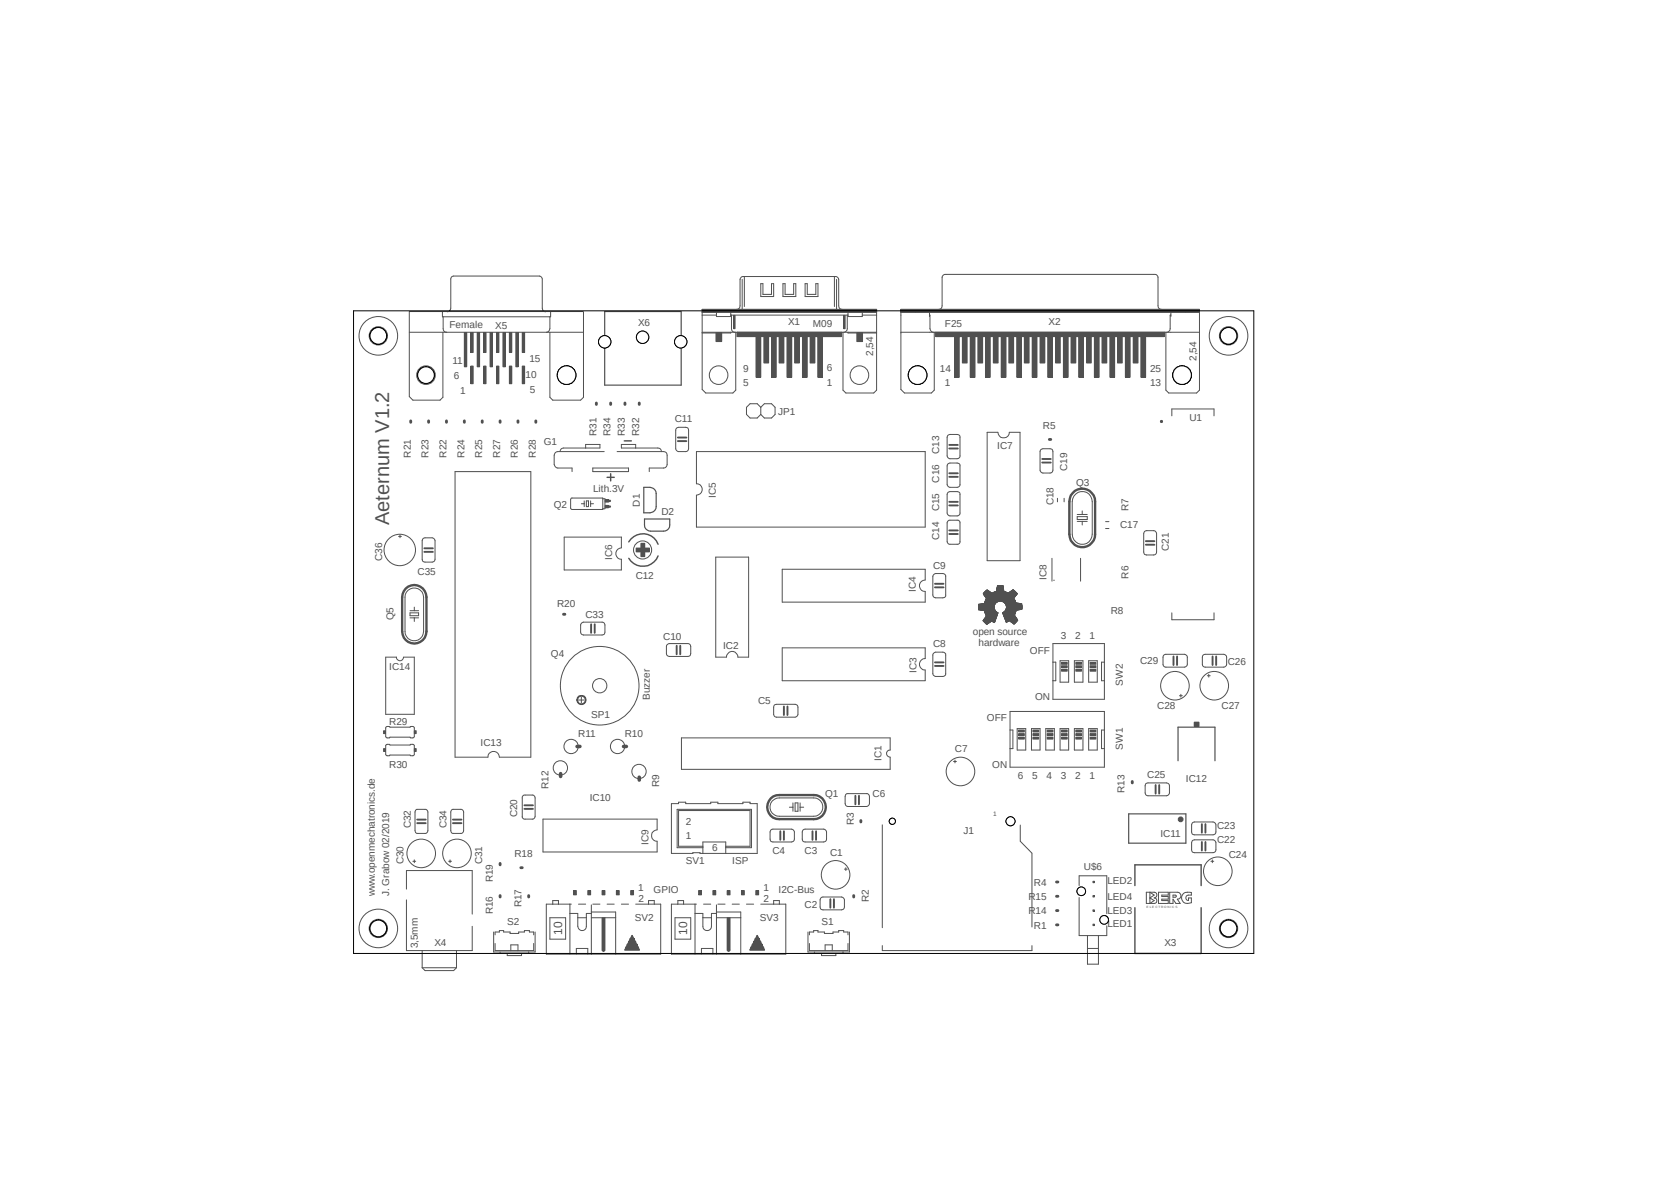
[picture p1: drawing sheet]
<svg xmlns="http://www.w3.org/2000/svg" width="297mm" height="210mm" viewBox="0 0 297 210" stroke-linecap="round" stroke-linejoin="round" font-family="sans-serif">
<defs><g id="words">
<text font-size="3.6" fill="#505050" x="69.2" y="93.3" transform="rotate(-90 69.2 93.3)">Aeternum V1.2</text>
<g font-size="2.1" fill="#505050">
<text x="99.9" y="166.1" transform="rotate(-90 99.9 166.1)">10</text>
<text x="122.1" y="166.1" transform="rotate(-90 122.1 166.1)">10</text>
</g>
<g font-size="1.8" fill="#505050">
<text x="79.8" y="58.3">Female</text>
<text x="88" y="58.4">X5</text>
<text x="113.4" y="57.9">X6</text>
<text x="140" y="57.8">X1</text>
<text x="144.4" y="58.2">M09</text>
<text x="167.9" y="58.2">F25</text>
<text x="186.3" y="57.8">X2</text>
<text x="80.4" y="64.7">11</text>
<text x="94.1" y="64.4">15</text>
<text x="146.9" y="65.9">6</text>
<text x="155.1" y="63.2" transform="rotate(-90 155.1 63.2)">2,54</text>
<text x="212.6" y="64.1" transform="rotate(-90 212.6 64.1)">2,54</text>
<text x="80.6" y="67.4">6</text>
<text x="81.7" y="70">1</text>
<text x="93.4" y="67.3">10</text>
<text x="94.1" y="69.9">5</text>
<text x="132" y="68.6">5</text>
<text x="132" y="66">9</text>
<text x="146.9" y="68.6">1</text>
<text x="167" y="66">14</text>
<text x="167.9" y="68.6">1</text>
<text x="204.3" y="68.6">13</text>
<text x="204.3" y="66">25</text>
<text x="105.9" y="77.5" transform="rotate(-90 105.9 77.5)">R31</text>
<text x="108.5" y="77.5" transform="rotate(-90 108.5 77.5)">R34</text>
<text x="111" y="77.5" transform="rotate(-90 111 77.5)">R33</text>
<text x="113.6" y="77.5" transform="rotate(-90 113.6 77.5)">R32</text>
<text x="119.9" y="75.1">C11</text>
<text x="138.2" y="73.7">JP1</text>
<text x="185.3" y="76.2">R5</text>
<text x="211.3" y="74.9">U1</text>
<text x="73" y="81.3" transform="rotate(-90 73 81.3)">R21</text>
<text x="76.1" y="81.3" transform="rotate(-90 76.1 81.3)">R23</text>
<text x="79.3" y="81.3" transform="rotate(-90 79.3 81.3)">R22</text>
<text x="82.5" y="81.3" transform="rotate(-90 82.5 81.3)">R24</text>
<text x="85.7" y="81.3" transform="rotate(-90 85.7 81.3)">R25</text>
<text x="88.8" y="81.3" transform="rotate(-90 88.8 81.3)">R27</text>
<text x="92" y="81.3" transform="rotate(-90 92 81.3)">R26</text>
<text x="95.2" y="81.3" transform="rotate(-90 95.2 81.3)">R28</text>
<text x="96.6" y="79.1">G1</text>
<text x="166.9" y="80.7" transform="rotate(-90 166.9 80.7)">C13</text>
<text x="177.2" y="79.8">IC7</text>
<text x="189.6" y="83.7" transform="rotate(-90 189.6 83.7)">C19</text>
<text x="105.4" y="87.4">Lith.3V</text>
<text x="127.2" y="88.5" transform="rotate(-90 127.2 88.5)">IC5</text>
<text x="166.9" y="85.8" transform="rotate(-90 166.9 85.8)">C16</text>
<text x="187.1" y="89.8" transform="rotate(-90 187.1 89.8)">C18</text>
<text x="191.2" y="86.4">Q3</text>
<text x="98.4" y="90.3">Q2</text>
<text x="113.7" y="90" transform="rotate(-90 113.7 90)">D1</text>
<text x="117.5" y="91.5">D2</text>
<text x="166.9" y="95.9" transform="rotate(-90 166.9 95.9)">C14</text>
<text x="166.9" y="90.8" transform="rotate(-90 166.9 90.8)">C15</text>
<text x="199" y="93.9">C17</text>
<text x="200.5" y="90.8" transform="rotate(-90 200.5 90.8)">R7</text>
<text x="67.9" y="99.7" transform="rotate(-90 67.9 99.7)">C36</text>
<text x="108.7" y="99.5" transform="rotate(-90 108.7 99.5)">IC6</text>
<text x="165.8" y="101">C9</text>
<text x="207.6" y="97.9" transform="rotate(-90 207.6 97.9)">C21</text>
<text x="74.2" y="102.2">C35</text>
<text x="99" y="107.9">R20</text>
<text x="112.9" y="102.8">C12</text>
<text x="162.7" y="105.2" transform="rotate(-90 162.7 105.2)">IC4</text>
<text x="185.9" y="103" transform="rotate(-90 185.9 103)">IC8</text>
<text x="200.5" y="102.8" transform="rotate(-90 200.5 102.8)">R6</text>
<text x="69.9" y="110.3" transform="rotate(-90 69.9 110.3)">Q5</text>
<text x="104" y="109.8">C33</text>
<text x="117.8" y="113.7">C10</text>
<text x="172.8" y="112.9">open source</text>
<text x="188.5" y="113.6">3</text>
<text x="191" y="113.6">2</text>
<text x="193.5" y="113.6">1</text>
<text x="197.3" y="109.2">R8</text>
<text x="69.2" y="119.2">IC14</text>
<text x="97.9" y="116.8">Q4</text>
<text x="128.5" y="115.3">IC2</text>
<text x="162.8" y="119.7" transform="rotate(-90 162.8 119.7)">IC3</text>
<text x="165.8" y="115">C8</text>
<text x="173.8" y="114.8">hardware</text>
<text x="183" y="116.2">OFF</text>
<text x="202.6" y="117.9">C29</text>
<text x="218.1" y="118.2">C26</text>
<text x="115.5" y="124.4" transform="rotate(-90 115.5 124.4)">Buzzer</text>
<text x="134.7" y="125.2">C5</text>
<text x="183.9" y="124.4">ON</text>
<text x="199.5" y="121.9" transform="rotate(-90 199.5 121.9)">SW2</text>
<text x="205.6" y="125.9">C28</text>
<text x="217" y="125.9">C27</text>
<text x="69.2" y="128.9">R29</text>
<text x="102.7" y="131">R11</text>
<text x="105" y="127.6">SP1</text>
<text x="111" y="131">R10</text>
<text x="175.3" y="128.2">OFF</text>
<text x="69.2" y="136.5">R30</text>
<text x="85.4" y="132.5">IC13</text>
<text x="156.6" y="135.2" transform="rotate(-90 156.6 135.2)">IC1</text>
<text x="169.7" y="133.7">C7</text>
<text x="176.3" y="136.5">ON</text>
<text x="199.5" y="133.3" transform="rotate(-90 199.5 133.3)">SW1</text>
<text x="97.4" y="140.3" transform="rotate(-90 97.4 140.3)">R12</text>
<text x="104.8" y="142.3">IC10</text>
<text x="117.1" y="139.9" transform="rotate(-90 117.1 139.9)">R9</text>
<text x="146.6" y="141.7">Q1</text>
<text x="155" y="141.7">C6</text>
<text x="180.8" y="138.4">6</text>
<text x="183.4" y="138.4">5</text>
<text x="185.9" y="138.4">4</text>
<text x="188.5" y="138.4">3</text>
<text x="191" y="138.4">2</text>
<text x="193.5" y="138.4">1</text>
<text x="199.8" y="140.9" transform="rotate(-90 199.8 140.9)">R13</text>
<text x="203.8" y="138.3">C25</text>
<text x="210.7" y="139">IC12</text>
<text x="73" y="147.2" transform="rotate(-90 73 147.2)">C32</text>
<text x="79.3" y="147.2" transform="rotate(-90 79.3 147.2)">C34</text>
<text x="91.9" y="145.2" transform="rotate(-90 91.9 145.2)">C20</text>
<text x="121.8" y="149.1">1</text>
<text x="121.8" y="146.6">2</text>
<text x="151.7" y="146.6" transform="rotate(-90 151.7 146.6)">R3</text>
<text x="171.2" y="148.2">J1</text>
<text x="206.1" y="148.8">IC11</text>
<text x="216.2" y="147.4">C23</text>
<text x="216.2" y="149.9">C22</text>
<text x="71.7" y="153.6" transform="rotate(-90 71.7 153.6)">C30</text>
<text x="85.7" y="153.6" transform="rotate(-90 85.7 153.6)">C31</text>
<text x="91.4" y="152.3">R18</text>
<text x="115.2" y="150.2" transform="rotate(-90 115.2 150.2)">IC9</text>
<text x="121.8" y="153.6">SV1</text>
<text x="126.5" y="151.3">6</text>
<text x="130.1" y="153.6">ISP</text>
<text x="137.2" y="151.8">C4</text>
<text x="142.9" y="151.8">C3</text>
<text x="147.5" y="152.1">C1</text>
<text x="192.6" y="154.6">U$6</text>
<text x="218.3" y="152.6">C24</text>
<text x="66.6" y="159.3" transform="rotate(-90 66.6 159.3)">www.openmechatronics.de</text>
<text x="69.2" y="159.3" transform="rotate(-90 69.2 159.3)">J. Grabow 02/2019</text>
<text x="87.6" y="156.8" transform="rotate(-90 87.6 156.8)">R19</text>
<text x="92.7" y="161.2" transform="rotate(-90 92.7 161.2)">R17</text>
<text x="113.4" y="158.3">1</text>
<text x="113.4" y="160.3">2</text>
<text x="116.1" y="158.7">GPIO</text>
<text x="135.6" y="158.3">1</text>
<text x="135.7" y="160.3">2</text>
<text x="138.3" y="158.7">I2C-Bus</text>
<text x="142.9" y="161.3">C2</text>
<text x="154.3" y="160.3" transform="rotate(-90 154.3 160.3)">R2</text>
<text x="182.7" y="160">R15</text>
<text x="183.7" y="157.4">R4</text>
<text x="196.8" y="157.1">LED2</text>
<text x="196.8" y="159.9">LED4</text>
<text x="87.6" y="162.5" transform="rotate(-90 87.6 162.5)">R16</text>
<text x="90.1" y="164.4">S2</text>
<text x="112.8" y="163.7">SV2</text>
<text x="135" y="163.7">SV3</text>
<text x="146" y="164.4">S1</text>
<text x="182.7" y="162.5">R14</text>
<text x="183.7" y="165.1">R1</text>
<text x="196.8" y="164.8">LED1</text>
<text x="196.8" y="162.5">LED3</text>
<text x="74.2" y="168.6" transform="rotate(-90 74.2 168.6)">3,5mm</text>
<text x="77.2" y="168.2">X4</text>
<text x="206.9" y="168.2">X3</text>
</g>
<text font-size="1.1" fill="#505050" x="176.4" y="145.1">1</text>
<text font-size=".6" fill="#505050" x="203.7" y="161.3">E L E C T R O N I C S</text>
</g></defs>
<path d="M61.9 45.6l164.8 127.1M226.7 45.6l-164.8 127.1" fill="none" stroke="#fff" stroke-width=".18"/>
<path d="M187.7 164.4h.2" fill="none" stroke="#505050" stroke-width=".51"/>
<path d="M194.2 164.3h.2v.2h-.2z" fill-rule="evenodd" fill="#505050"/>
<g fill="none" stroke="#505050" stroke-width=".18">
<path d="M169.4 135.3h.5M169.7 135.1v.5M119.3 142.8h1.3v-.2h1.2v.2h4.5v-.2h1.2v.2h4.5v-.2h1.3v.2h1.2v8.9h-10.1v-.1h-1.3v.1h-3.8zM124.9 150.4h-4.3v-6.3h12.7v6.3h-4.4M124.9 151.7v-2.1h4v2.1M124.9 150.7h-4.6v-6.9h13.2v6.9h-4.6M145.8 159.6l.4-.2 3.5 .1 .3 .4v1.3a.5 .5 0 0 1-.5 .5h-3.3a.45 .45 0 0 1-.5-.5v-1.3zM150 154.5h.5M150.3 154.2v.5M194.2 164.3h.2v.2h-.2z"/>
<circle cx="170.6" cy="137.1" r="2.54"/>
<circle cx="148.4" cy="155.5" r="2.54"/>
</g>
<path d="M151.7 159.2v.2M152.9 145.8v.3" fill="none" stroke="#505050" stroke-width=".51"/>
<path d="M147.5 159.8v1.5M148.2 159.8v1.5" fill="none" stroke="#505050" stroke-width=".34"/>
<path d="M194.2 156.6h.2v.3h-.2z" fill-rule="evenodd" fill="#505050"/>
<g fill="none" stroke="#505050" stroke-width=".18">
<path d="M120.2 76.1l.4-.2h1.2a.45 .45 0 0 1 .5 .6v3.3a.5 .5 0 0 1-.5 .5h-1.2l-.5-.4-.1-3.4zM123.7 80.3h40.7v13.4h-40.7v-5.7a1.02 1.02 0 0 0 1.1-1 1.02 1.02 0 0 0-1.1-1zM206.7 116.5l.4-.2h3.3l.5 .3v.2v1.3v.2l-.3 .2-3.5 .1a.5 .5 0 0 1-.5-.5v-1.3zM213.7 116.5l.4-.2h3.3l.5 .3v.2v1.3v.2l-.3 .2-3.5 .1a.5 .5 0 0 1-.5-.5v-1.3zM214.7 119.8v.6M209.5 123.7h.5M209.8 123.4v.5M214.5 120.1h.5M136.9 147.5l.4-.1h3.5l.3 .5v1.2a.5 .5 0 0 1-.5 .5h-3.3a.45 .45 0 0 1-.5-.5v-1.2zM137.2 142.4l.8-.5 .5-.1h6.1a1.63 1.63 0 0 1 1.6 1.6 1.63 1.63 0 0 1-1.6 1.7h-6.1a1.63 1.63 0 0 1-1.6-1 1.63 1.63 0 0 1 .3-1.7zM140.2 143.5h.7M140.9 142.7v1.5"/>
<path d="M141.3 142.7h.5v1.5h-.5zM142.1 142.7v1.5M142.1 143.5h.7M142.6 147.5l.4-.1h3.5l.3 .5v1.2a.5 .5 0 0 1-.5 .5h-3.3a.45 .45 0 0 1-.5-.5v-1.2zM194.2 156.6h.2v.3h-.2z"/>
<circle cx="208.7" cy="121.9" r="2.54"/>
<circle cx="215.7" cy="121.9" r="2.54"/>
</g>
<path d="M187.7 156.8h.2" fill="none" stroke="#505050" stroke-width=".51"/>
<path d="M136.9 141.9l1-.5 6.7-.1a2.14 2.14 0 0 1 2.1 2.1 2.14 2.14 0 0 1-2.1 2.2h-6.1a2.15 2.15 0 0 1-2-1.3 2.15 2.15 0 0 1 .4-2.4z" fill="none" stroke="#505050" stroke-width=".42"/>
<path d="M120.4 78.4h1.5M120.4 77.8h1.5M208.5 116.7v1.5M209.1 116.7v1.5M215.4 116.7v1.5M216.1 116.7v1.5M138.6 147.7v1.6M139.3 147.7v1.6M144.3 147.7v1.6M145 147.7v1.6" fill="none" stroke="#505050" stroke-width=".34"/>
<path d="M209.3 135.2v-6h6.5v6" fill="none" stroke="#505050" stroke-width=".21"/>
<path d="M212.2 128.4h.8v.7h-.8z" fill-rule="evenodd" fill="#505050"/>
<path d="M212.2 128.4h.8v.7h-.8zM150.3 141.2l.1-.1h3.6a.5 .5 0 0 1 .5 .5v1.2l-.4 .5h-3.4a.5 .5 0 0 1-.6-.5v-1.2z" fill="none" stroke="#505050" stroke-width=".18"/>
<path d="M152 141.4v1.6M152.6 141.4v1.6" fill="none" stroke="#505050" stroke-width=".34"/>
<path d="M200.5 144.7h10.2v5.2h-10.2z" fill="none" stroke="#505050" stroke-width=".21"/>
<circle cx="209.7" cy="145.6" r=".43" fill="#505050"/>
<g fill="none" stroke="#505050" stroke-width=".18">
<path d="M101.5 88.5h5.6v2.1l-5.6-.1-.1-.2v-1.5zM103.3 89.5h.5M103.8 89v1M104.2 89h.3v1h-.3zM104.9 89v1M104.9 89.5h.5M107.1 88.6h.4v1.8h-.4M127.2 99h5.8v17.8h-1.9a1.02 1.02 0 0 0-1-1 1.02 1.02 0 0 0-1 1h-1.9zM118.4 114.7l.5-.3h3.3a.5 .5 0 0 1 .5 .5v1.3a.45 .45 0 0 1-.5 .5h-3.3a.5 .5 0 0 1-.5-.5zM139 115.1h25.4v2a1.02 1.02 0 0 0-1.1 1 1.02 1.02 0 0 0 1.1 1v1.9h-25.4zM139 101.2h25.4v1.9a1.02 1.02 0 0 0-1.1 1 1.02 1.02 0 0 0 1.1 1v1.9h-25.4zM165.8 116.2l.4-.3h1.3a.5 .5 0 0 1 .5 .5v3.3a.5 .5 0 0 1-.5 .5h-1.3l-.4-.3z"/>
<path d="M165.9 102.1l.3-.2h1.3a.5 .5 0 0 1 .5 .5v3.3a.45 .45 0 0 1-.5 .6h-1.3a.5 .5 0 0 1-.5-.6v-3.3zM121.1 131.1h37v2.2a.64 .64 0 0 0-.6 .6 .64 .64 0 0 0 .6 .7v2.1h-37zM203.6 139.3l.3-.2h3.4a.5 .5 0 0 1 .5 .6v1.2l-.4 .5h-3.5a.5 .5 0 0 1-.5-.5v-1.2zM203.7 158.6h1.3a.51 .51 0 0 1 .5 .5 .51 .51 0 0 1-.5 .5 .49 .49 0 0 1 .5 .5 .49 .49 0 0 1-.5 .5h-1.3zM204.3 158.6l.7 .5-.7 .5 .7 .5-.7 .5zM205.8 158.6h1.7v.5h-1.1v.2h1.1v.5h-1.1v.3h1.1v.5h-1.7zM207.8 158.6h1.4a.62 .62 0 0 1 .6 .6 .62 .62 0 0 1-.6 .6l.5 .8h-.8l-.5-.8v.8h-.6zM208.4 159.1h.5l.1 .2-.6 .2zM210.3 158.8l.3-.2h1.1v.5h-.6a.49 .49 0 0 0-.4 .5 .49 .49 0 0 0 .4 .5v-.5h.6v.8a1.12 1.12 0 0 1-1.3 .1 1.12 1.12 0 0 1-.5-1.1zM211.8 146.3l.4-.2h3.5l.3 .5v1.3a.5 .5 0 0 1-.5 .5h-3.3a.45 .45 0 0 1-.5-.5v-1.3zM211.8 149.4l.4-.1h3.5l.3 .5v1.2a.5 .5 0 0 1-.5 .6h-3.3a.45 .45 0 0 1-.5-.6v-1.2zM215.1 153.1h.5"/>
<path d="M215.4 152.8v.5"/>
<circle cx="209.7" cy="145.6" r=".43"/>
<circle cx="216.4" cy="154.9" r="2.54"/>
</g>
<path d="M120.2 114.8v1.5M120.8 114.8v1.5M166.1 104.4h1.5M166.1 103.8h1.5M166.1 118.4h1.5M166.1 117.7h1.5M205.3 139.5v1.6M205.9 139.5v1.6M213.5 146.5v1.5M213.5 149.6v1.6M214.2 146.5v1.5M214.2 149.6v1.6" fill="none" stroke="#505050" stroke-width=".34"/>
<path d="M201.2 138.9v.2M187.7 159.3h.2M187.7 161.8h.2" fill="none" stroke="#505050" stroke-width=".51"/>
<path d="M201.6 157.4v-3.7h11.8v3.7M201.6 161.3v8.2h11.8v-8.2" fill="none" stroke="#505050" stroke-width=".25"/>
<path d="M107.9 90h.5M108 89h.4" fill="none" stroke="#505050" stroke-width=".42"/>
<path d="M107.5 88.8h.6v.4h-.6z" fill-rule="evenodd" fill="#505050"/>
<path d="M107.5 88.8h.6v.4h-.6z" fill="none" stroke="#505050" stroke-width=".18"/>
<path d="M107.5 89.8h.6v.5h-.6z" fill-rule="evenodd" fill="#505050"/>
<g fill="none" stroke="#505050" stroke-width=".18">
<path d="M107.5 89.8h.6v.5h-.6z"/>
<circle cx="114.2" cy="97.7" r="1.61"/>
</g>
<path d="M111.7 96.3a2.89 2.89 0 0 1 2.7-1.4 2.89 2.89 0 0 1 2.5 1.8M116.9 98.8a2.92 2.92 0 0 1-2.5 1.8 2.92 2.92 0 0 1-2.7-1.4" fill="none" stroke="#505050" stroke-width=".25"/>
<path d="M113 97.4h2.4v.7h-2.4z" fill-rule="evenodd" fill="#505050"/>
<path d="M113 97.4h2.4v.7h-2.4z" fill="none" stroke="#505050" stroke-width=".18"/>
<path d="M113.9 96.6h.6v2.3h-.6z" fill-rule="evenodd" fill="#505050"/>
<g fill="none" stroke="#505050" stroke-width=".18">
<path d="M124.7 59.1h31M124.7 56h2.6M124.7 55.5h31M127.3 55.5v.8h2.5v-.8M129.8 56h20.9M129.8 59.1v.1h-5.1M129.9 56v2.4a.59 .59 0 0 0 .7 .7M130.3 56h.3v2.4h-.3zM130.7 59.1v10.2l-.5 .5h-4.8l-.7-.6v-14.2h31v14.3l-.5 .5h-4.9l-.5-.5v-10.2M130.8 55a.59 .59 0 0 0 .7-.6v-4.7l.3-.5 .2-.1 16.7 .1 .3 .5v4.7a.59 .59 0 0 0 .6 .6M131 59.1v.7h18.5v-.7M131.9 49.7v5.3"/>
<path d="M132.2 49.1v5.4M135.2 50.4h.3v1.9h1.6v-1.9h.3v2.3h-2.2zM139.1 50.4h.4v1.9h1.5v-1.9h.4v2.3h-2.3zM143 50.4h.4v1.9h1.5v-1.9h.4v2.3h-2.3zM148.2 49.1v5.4M148.6 49.7v5.3M149.9 56h.2v2.4h-.2zM150.5 56v2.4a.65 .65 0 0 1-.6 .7M150.7 55.5v.8h2.5v-.8M150.7 59.1v.1h5M153.2 56h2.5M168.4 77.3l.4-.1h1.2a.45 .45 0 0 1 .5 .5v3.3a.5 .5 0 0 1-.5 .5h-1.2l-.5-.3v-3.5z"/>
<path d="M184.9 79.9l.4-.1h1.2a.45 .45 0 0 1 .6 .5v3.3a.5 .5 0 0 1-.6 .5h-1.2l-.5-.4v-3.4zM113.9 96.6h.6v2.3h-.6zM168.4 92.6l.2-.1h1.4a.44 .44 0 0 1 .5 .4v3.3a.45 .45 0 0 1-.5 .5h-1.2a.5 .5 0 0 1-.5-.5v-3.3zM168.4 87.5l.4-.1h1.2a.45 .45 0 0 1 .5 .5v3.3a.5 .5 0 0 1-.5 .5h-1.2l-.5-.3v-3.5zM168.4 82.4l.4-.1h1.2a.45 .45 0 0 1 .5 .5v3.3a.5 .5 0 0 1-.5 .5h-1.2l-.5-.3v-3.5zM187.9 88.6v.6M189 88.6v.6M191.1 87.8a1.75 1.75 0 0 1 1.9-.3 1.75 1.75 0 0 1 1 1.7v5.8a1.78 1.78 0 0 1-1.7 1.7 1.78 1.78 0 0 1-1.8-1.7v-5.8l.3-1zM191.4 91.8h1.8v.5h-1.8zM191.4 92.7h1.8M191.4 91.4h1.8M192.3 90.8v.6"/>
<path d="M192.3 92.7v.6M196.4 92.7h.6M196.4 93.9h.6M137.6 125.3l.4-.1h3.3a.5 .5 0 0 1 .5 .5v1.3l-.4 .4-3.4 .1a.5 .5 0 0 1-.6-.5v-1.3zM92.9 141.4l.2-.1h1.5a.5 .5 0 0 1 .5 .5v3.3a.5 .5 0 0 1-.5 .5h-1.3a.45 .45 0 0 1-.5-.5v-3.5zM96.5 145.6h20.2v1.9a1.02 1.02 0 0 0-.9 1 1.02 1.02 0 0 0 .9 1v1.9h-20.2zM156.7 146.6v18.3M181.3 146.6v2.9l2 2.1M183.3 151.7v13.1M156.7 168.1v.9h26.6v-.9"/>
<circle cx="127.7" cy="66.7" r="1.66"/>
<circle cx="152.7" cy="66.7" r="1.66"/>
</g>
<g fill="none" stroke="#505050" stroke-width=".34">
<path d="M168.6 79.1h1.6M168.6 79.7h1.6M168.6 94.3h1.6M168.6 94.9h1.6M168.6 89.2h1.6M168.6 89.8h1.6M168.6 84.8h1.6M168.6 84.1h1.6M185.2 82.2h1.5M185.2 81.6h1.5M139.3 125.6v1.5M139.9 125.6v1.5"/>
<path d="M93.2 143.8h1.5M93.2 143.1h1.5"/>
</g>
<path d="M190.6 87.6a2.27 2.27 0 0 1 2.5-.6 2.27 2.27 0 0 1 1.5 2.2v5.8a2.29 2.29 0 0 1-2.3 2.3 2.29 2.29 0 0 1-2.3-2.3v-5.8l.2-1.1z" fill="none" stroke="#505050" stroke-width=".42"/>
<path d="M186.4 78.1h.3" fill="none" stroke="#505050" stroke-width=".51"/>
<path d="M130.5 56v2.4M150 56v2.4" fill="none" stroke="#505050" stroke-width=".25"/>
<path d="M127.2 59.1h1v1.6h-1z" fill-rule="evenodd" fill="#505050"/>
<path d="M127.2 59.1h1v1.6h-1z" fill="none" stroke="#505050" stroke-width=".18"/>
<path d="M152.2 59.1h1v1.6h-1z" fill-rule="evenodd" fill="#505050"/>
<path d="M152.2 59.1h1v1.6h-1z" fill="none" stroke="#505050" stroke-width=".18"/>
<path d="M131 59.1h18.5v.7h-18.5z" fill-rule="evenodd" fill="#505050"/>
<path d="M131 59.1h18.5v.7h-18.5z" fill="none" stroke="#505050" stroke-width=".18"/>
<path d="M124.7 55h31v.5h-31z" fill-rule="evenodd" fill="#505050"/>
<path d="M124.7 55h31v.5h-31z" fill="none" stroke="#505050" stroke-width=".18"/>
<path d="M145.3 59.9h.8v7.2h-.8z" fill-rule="evenodd" fill="#505050"/>
<path d="M145.3 59.9h.8v7.2h-.8z" fill="none" stroke="#505050" stroke-width=".18"/>
<path d="M143.9 59.9h.9v4.6h-.9z" fill-rule="evenodd" fill="#505050"/>
<path d="M143.9 59.9h.9v4.6h-.9z" fill="none" stroke="#505050" stroke-width=".18"/>
<path d="M142.6 59.9h.8v7.2h-.8z" fill-rule="evenodd" fill="#505050"/>
<path d="M142.6 59.9h.8v7.2h-.8z" fill="none" stroke="#505050" stroke-width=".18"/>
<path d="M141.2 59.9h.8v4.6h-.8z" fill-rule="evenodd" fill="#505050"/>
<path d="M141.2 59.9h.8v4.6h-.8z" fill="none" stroke="#505050" stroke-width=".18"/>
<path d="M139.8 59.9h.9v7.2h-.9z" fill-rule="evenodd" fill="#505050"/>
<path d="M139.8 59.9h.9v7.2h-.9z" fill="none" stroke="#505050" stroke-width=".18"/>
<path d="M138.4 59.9h.9v4.6h-.9z" fill-rule="evenodd" fill="#505050"/>
<path d="M138.4 59.9h.9v4.6h-.9z" fill="none" stroke="#505050" stroke-width=".18"/>
<path d="M137.1 59.9h.8v7.2h-.8z" fill-rule="evenodd" fill="#505050"/>
<path d="M137.1 59.9h.8v7.2h-.8z" fill="none" stroke="#505050" stroke-width=".18"/>
<path d="M135.7 59.9h.9v4.6h-.9z" fill-rule="evenodd" fill="#505050"/>
<path d="M135.7 59.9h.9v4.6h-.9z" fill="none" stroke="#505050" stroke-width=".18"/>
<path d="M134.3 59.9h.9v7.2h-.9z" fill-rule="evenodd" fill="#505050"/>
<g fill="none" stroke="#505050" stroke-width=".18">
<path d="M134.3 59.9h.9v7.2h-.9zM104 79.6v-.6h2.6v.6h-6.5a.65 .65 0 0 0-.6 .7M112.9 79.6v-.6h-2.5v.6h6.5a.59 .59 0 0 1 .6 .7M105.3 83.2h6.4v.6h-6.4zM107.3 80.3h-8.2a.65 .65 0 0 0-.6 .6v1.6a.75 .75 0 0 0 .6 .7h2.5v.6M109.6 80.3h8.3a.59 .59 0 0 1 .6 .6v1.6a.65 .65 0 0 1-.6 .7h-2.6v.6M97.7 163.1h2.8v3.8h-2.8zM98.2 160.7v-.6h1v.6M101.2 162.3h1.4v2.3a.76 .76 0 0 0 .8 .8 .76 .76 0 0 0 .8-.8v-2.3h.9M101.2 160.7v8.9M101.5 160.7h-4.4v8.9h20.3v-8.9h-4.5M102.4 169.6v-1h2v1"/>
<path d="M102.6 163.1h1.6M102.8 160.7h1.2M105.1 162.1h4.3v7.5M105.1 160.8v8.8M105.1 163.1h4.3M105.3 160.7h1.3M107.9 160.7h1.2M110.4 160.7h1.3M115.2 160.7v-.6h1v.6"/>
</g>
<path d="M114.4 86.6a1.97 1.97 0 0 1 2 .5l.2 .6v2.3a1.12 1.12 0 0 1-1.1 1.1h-1.1zM114.5 92.2h4.5v1.1a1.06 1.06 0 0 1-1.1 1.1h-2.3a1.12 1.12 0 0 1-1.1-1.1z" fill="none" stroke="#505050" stroke-width=".21"/>
<path d="M110.9 78.4h1.3M107.9 84.8h1.2M108.5 84.2v1.3M112.3 166.3l1.3 2.5h-2.6z" fill="none" stroke="#505050" stroke-width=".25"/>
<path d="M107.2 168.7v.3" fill="none" stroke="#505050" stroke-width=".51"/>
<path d="M107 163.1h.5v5.9h-.5z" fill-rule="evenodd" fill="#505050"/>
<path d="M107 163.1h.5v5.9h-.5z" fill="none" stroke="#505050" stroke-width=".18"/>
<path d="M111.2 168.3h2.2v.5h-2.2z" fill-rule="evenodd" fill="#505050"/>
<path d="M111.2 168.3h2.2v.5h-2.2z" fill="none" stroke="#505050" stroke-width=".18"/>
<path d="M111.4 167.8h1.8v.5h-1.8z" fill-rule="evenodd" fill="#505050"/>
<path d="M111.4 167.8h1.8v.5h-1.8z" fill="none" stroke="#505050" stroke-width=".18"/>
<path d="M111.7 167.3h1.2v.5h-1.2z" fill-rule="evenodd" fill="#505050"/>
<path d="M111.7 167.3h1.2v.5h-1.2z" fill="none" stroke="#505050" stroke-width=".18"/>
<path d="M111.9 166.8h.8v.5h-.8z" fill-rule="evenodd" fill="#505050"/>
<path d="M111.9 166.8h.8v.5h-.8z" fill="none" stroke="#505050" stroke-width=".18"/>
<path d="M112.2 166.5h.2v.3h-.2z" fill-rule="evenodd" fill="#505050"/>
<path d="M112.2 166.5h.2v.3h-.2z" fill="none" stroke="#505050" stroke-width=".18"/>
<path d="M112 158.3h.6v.7h-.6z" fill-rule="evenodd" fill="#505050"/>
<path d="M112 158.3h.6v.7h-.6z" fill="none" stroke="#505050" stroke-width=".18"/>
<path d="M109.5 158.3h.5v.7h-.5z" fill-rule="evenodd" fill="#505050"/>
<path d="M109.5 158.3h.5v.7h-.5z" fill="none" stroke="#505050" stroke-width=".18"/>
<path d="M107 158.3h.5v.7h-.5z" fill-rule="evenodd" fill="#505050"/>
<path d="M107 158.3h.5v.7h-.5z" fill="none" stroke="#505050" stroke-width=".18"/>
<path d="M104.4 158.3h.5v.7h-.5z" fill-rule="evenodd" fill="#505050"/>
<path d="M104.4 158.3h.5v.7h-.5z" fill="none" stroke="#505050" stroke-width=".18"/>
<path d="M101.9 158.3h.5v.7h-.5z" fill-rule="evenodd" fill="#505050"/>
<g fill="none" stroke="#505050" stroke-width=".18">
<path d="M208.2 73.9v-1.2h7.5v1.2M208.2 108.9v1.3h7.5v-1.3M101.9 158.3h.5v.7h-.5z"/>
<circle cx="99.6" cy="136.5" r="1.27"/>
<circle cx="101.5" cy="132.7" r="1.27"/>
<circle cx="109.7" cy="132.7" r="1.27"/>
<circle cx="113.5" cy="137.1" r="1.27"/>
</g>
<path d="M99.6 137.5v.5M102.5 132.7h.5M110.8 132.7h.5M113.6 138.1v.5" fill="none" stroke="#505050" stroke-width=".63"/>
<path d="M206.2 74.8h.3v.3h-.3z" fill-rule="evenodd" fill="#505050"/>
<g fill="none" stroke="#505050" stroke-width=".18">
<path d="M160 59.1h53.1M160 55.5h53.1M165.1 56l.1 2.4a.65 .65 0 0 0 .6 .7M165.1 55.5v.8M166 59.1v10.2l-.5 .5h-4.8l-.7-.6v-14.2h53.1v14.3l-.5 .5h-5l-.5-.5v-10.2M166.2 59.1v.7h40.7v-.7M166.7 55a.59 .59 0 0 0 .7-.6v-5.1l.1-.4 .4-.1h37.3l.4 .1 .1 .4v5.1a.59 .59 0 0 0 .7 .6M208 56h-.1v2.4a.65 .65 0 0 1-.6 .7M208 55.5v.8M206.2 74.8h.3v.3h-.3z"/>
<circle cx="163" cy="66.7" r="1.66"/>
<circle cx="210" cy="66.7" r="1.66"/>
</g>
<path d="M166.2 59.1h40.7v.7h-40.7z" fill-rule="evenodd" fill="#505050"/>
<path d="M166.2 59.1h40.7v.7h-40.7z" fill="none" stroke="#505050" stroke-width=".18"/>
<path d="M160 55h53.1v.5h-53.1z" fill-rule="evenodd" fill="#505050"/>
<path d="M160 55h53.1v.5h-53.1z" fill="none" stroke="#505050" stroke-width=".18"/>
<path d="M169.6 59.9h.8v7.2h-.8z" fill-rule="evenodd" fill="#505050"/>
<path d="M169.6 59.9h.8v7.2h-.8z" fill="none" stroke="#505050" stroke-width=".18"/>
<path d="M171 59.9h.8v4.6h-.8z" fill-rule="evenodd" fill="#505050"/>
<path d="M171 59.9h.8v4.6h-.8z" fill="none" stroke="#505050" stroke-width=".18"/>
<path d="M172.4 59.9h.8v7.2h-.8z" fill-rule="evenodd" fill="#505050"/>
<path d="M172.4 59.9h.8v7.2h-.8z" fill="none" stroke="#505050" stroke-width=".18"/>
<path d="M173.7 59.9h.9v4.6h-.9z" fill-rule="evenodd" fill="#505050"/>
<path d="M173.7 59.9h.9v4.6h-.9z" fill="none" stroke="#505050" stroke-width=".18"/>
<path d="M175.1 59.9h.8v7.2h-.8z" fill-rule="evenodd" fill="#505050"/>
<path d="M175.1 59.9h.8v7.2h-.8z" fill="none" stroke="#505050" stroke-width=".18"/>
<path d="M176.5 59.9h.8v4.6h-.8z" fill-rule="evenodd" fill="#505050"/>
<path d="M176.5 59.9h.8v4.6h-.8z" fill="none" stroke="#505050" stroke-width=".18"/>
<path d="M177.9 59.9h.8v7.2h-.8z" fill-rule="evenodd" fill="#505050"/>
<path d="M177.9 59.9h.8v7.2h-.8z" fill="none" stroke="#505050" stroke-width=".18"/>
<path d="M179.2 59.9h.9v4.6h-.9z" fill-rule="evenodd" fill="#505050"/>
<path d="M179.2 59.9h.9v4.6h-.9z" fill="none" stroke="#505050" stroke-width=".18"/>
<path d="M180.6 59.9h.9v7.2h-.9z" fill-rule="evenodd" fill="#505050"/>
<path d="M180.6 59.9h.9v7.2h-.9z" fill="none" stroke="#505050" stroke-width=".18"/>
<path d="M182 59.9h.8v4.6h-.8z" fill-rule="evenodd" fill="#505050"/>
<path d="M182 59.9h.8v4.6h-.8z" fill="none" stroke="#505050" stroke-width=".18"/>
<path d="M183.4 59.9h.8v7.2h-.8z" fill-rule="evenodd" fill="#505050"/>
<path d="M183.4 59.9h.8v7.2h-.8z" fill="none" stroke="#505050" stroke-width=".18"/>
<path d="M184.8 59.9h.8v4.6h-.8z" fill-rule="evenodd" fill="#505050"/>
<path d="M184.8 59.9h.8v4.6h-.8z" fill="none" stroke="#505050" stroke-width=".18"/>
<path d="M186.1 59.9h.9v7.2h-.9z" fill-rule="evenodd" fill="#505050"/>
<path d="M186.1 59.9h.9v7.2h-.9z" fill="none" stroke="#505050" stroke-width=".18"/>
<path d="M187.5 59.9h.9v4.6h-.9z" fill-rule="evenodd" fill="#505050"/>
<path d="M187.5 59.9h.9v4.6h-.9z" fill="none" stroke="#505050" stroke-width=".18"/>
<path d="M188.9 59.9h.9v7.2h-.9z" fill-rule="evenodd" fill="#505050"/>
<path d="M188.9 59.9h.9v7.2h-.9z" fill="none" stroke="#505050" stroke-width=".18"/>
<path d="M190.3 59.9h.8v4.6h-.8z" fill-rule="evenodd" fill="#505050"/>
<path d="M190.3 59.9h.8v4.6h-.8z" fill="none" stroke="#505050" stroke-width=".18"/>
<path d="M191.6 59.9h.9v7.2h-.9z" fill-rule="evenodd" fill="#505050"/>
<path d="M191.6 59.9h.9v7.2h-.9z" fill="none" stroke="#505050" stroke-width=".18"/>
<path d="M193 59.9h.9v4.6h-.9z" fill-rule="evenodd" fill="#505050"/>
<path d="M193 59.9h.9v4.6h-.9z" fill="none" stroke="#505050" stroke-width=".18"/>
<path d="M194.4 59.9h.9v7.2h-.9z" fill-rule="evenodd" fill="#505050"/>
<path d="M194.4 59.9h.9v7.2h-.9z" fill="none" stroke="#505050" stroke-width=".18"/>
<path d="M195.8 59.9h.8v4.6h-.8z" fill-rule="evenodd" fill="#505050"/>
<path d="M195.8 59.9h.8v4.6h-.8z" fill="none" stroke="#505050" stroke-width=".18"/>
<path d="M197.2 59.9h.8v7.2h-.8z" fill-rule="evenodd" fill="#505050"/>
<path d="M197.2 59.9h.8v7.2h-.8z" fill="none" stroke="#505050" stroke-width=".18"/>
<path d="M198.5 59.9h.9v4.6h-.9z" fill-rule="evenodd" fill="#505050"/>
<path d="M198.5 59.9h.9v4.6h-.9z" fill="none" stroke="#505050" stroke-width=".18"/>
<path d="M199.9 59.9h.9v7.2h-.9z" fill-rule="evenodd" fill="#505050"/>
<path d="M199.9 59.9h.9v7.2h-.9z" fill="none" stroke="#505050" stroke-width=".18"/>
<path d="M201.3 59.9h.9v4.6h-.9z" fill-rule="evenodd" fill="#505050"/>
<path d="M201.3 59.9h.9v4.6h-.9z" fill="none" stroke="#505050" stroke-width=".18"/>
<path d="M202.7 59.9h.8v7.2h-.8z" fill-rule="evenodd" fill="#505050"/>
<path d="M202.7 59.9h.8v7.2h-.8zM203.3 94.5l.4-.2h1.3l.2 .1 .2 .3 .1 3.4a.5 .5 0 0 1-.5 .5h-1.3a.45 .45 0 0 1-.5-.5v-3.3zM179.4 126.4h16.8v10h-16.8zM179.4 129.8h.5v3.3h-.5M180.7 129.5h1.5v3.8h-1.5zM183.2 129.5h1.6v3.8h-1.6zM185.8 129.5h1.5v3.8h-1.5zM188.3 129.5h1.6v3.8h-1.6zM190.9 129.5h1.5v3.8h-1.5zM193.4 129.5h1.5v3.8h-1.5zM196.2 129.8h-.5v3.3h.5" fill="none" stroke="#505050" stroke-width=".18"/>
<path d="M203.6 96.2h1.5M203.6 96.8h1.5" fill="none" stroke="#505050" stroke-width=".34"/>
<path d="M181 131h1v.4h-1z" fill-rule="evenodd" fill="#505050"/>
<path d="M181 131h1v.4h-1z" fill="none" stroke="#505050" stroke-width=".18"/>
<path d="M181 130.4h1v.3h-1z" fill-rule="evenodd" fill="#505050"/>
<path d="M181 130.4h1v.3h-1z" fill="none" stroke="#505050" stroke-width=".18"/>
<path d="M181 129.8h1v.3h-1z" fill-rule="evenodd" fill="#505050"/>
<path d="M181 129.8h1v.3h-1z" fill="none" stroke="#505050" stroke-width=".18"/>
<path d="M183.5 131h1v.4h-1z" fill-rule="evenodd" fill="#505050"/>
<path d="M183.5 131h1v.4h-1z" fill="none" stroke="#505050" stroke-width=".18"/>
<path d="M183.5 130.4h1v.3h-1z" fill-rule="evenodd" fill="#505050"/>
<path d="M183.5 130.4h1v.3h-1z" fill="none" stroke="#505050" stroke-width=".18"/>
<path d="M183.5 129.8h1v.3h-1z" fill-rule="evenodd" fill="#505050"/>
<path d="M183.5 129.8h1v.3h-1z" fill="none" stroke="#505050" stroke-width=".18"/>
<path d="M186 131h1.1v.4h-1.1z" fill-rule="evenodd" fill="#505050"/>
<path d="M186 131h1.1v.4h-1.1z" fill="none" stroke="#505050" stroke-width=".18"/>
<path d="M186 130.4h1.1v.3h-1.1z" fill-rule="evenodd" fill="#505050"/>
<path d="M186 130.4h1.1v.3h-1.1z" fill="none" stroke="#505050" stroke-width=".18"/>
<path d="M186 129.8h1.1v.3h-1.1z" fill-rule="evenodd" fill="#505050"/>
<path d="M186 129.8h1.1v.3h-1.1z" fill="none" stroke="#505050" stroke-width=".18"/>
<path d="M188.6 131h1v.4h-1z" fill-rule="evenodd" fill="#505050"/>
<path d="M188.6 131h1v.4h-1z" fill="none" stroke="#505050" stroke-width=".18"/>
<path d="M188.6 130.4h1v.3h-1z" fill-rule="evenodd" fill="#505050"/>
<path d="M188.6 130.4h1v.3h-1z" fill="none" stroke="#505050" stroke-width=".18"/>
<path d="M188.6 129.8h1v.3h-1z" fill-rule="evenodd" fill="#505050"/>
<path d="M188.6 129.8h1v.3h-1z" fill="none" stroke="#505050" stroke-width=".18"/>
<path d="M191.1 131h1v.4h-1z" fill-rule="evenodd" fill="#505050"/>
<path d="M191.1 131h1v.4h-1z" fill="none" stroke="#505050" stroke-width=".18"/>
<path d="M191.1 130.4h1v.3h-1z" fill-rule="evenodd" fill="#505050"/>
<path d="M191.1 130.4h1v.3h-1z" fill="none" stroke="#505050" stroke-width=".18"/>
<path d="M191.1 129.8h1v.3h-1z" fill-rule="evenodd" fill="#505050"/>
<path d="M191.1 129.8h1v.3h-1z" fill="none" stroke="#505050" stroke-width=".18"/>
<path d="M193.7 131h1v.4h-1z" fill-rule="evenodd" fill="#505050"/>
<path d="M193.7 131h1v.4h-1z" fill="none" stroke="#505050" stroke-width=".18"/>
<path d="M193.7 130.4h1v.3h-1z" fill-rule="evenodd" fill="#505050"/>
<path d="M193.7 130.4h1v.3h-1z" fill="none" stroke="#505050" stroke-width=".18"/>
<path d="M193.7 129.8h1v.3h-1z" fill-rule="evenodd" fill="#505050"/>
<path d="M187.1 114.4h9.1v9.9h-9.1zM187.1 117.7h.5v3.3h-.5M188.3 117.4h1.6v3.8h-1.6zM190.9 117.4h1.5v3.8h-1.5zM193.4 117.4h1.5v3.8h-1.5zM196.2 117.7h-.5v3.3h.5M193.7 129.8h1v.3h-1z" fill="none" stroke="#505050" stroke-width=".18"/>
<path d="M188.6 119h1v.3h-1z" fill-rule="evenodd" fill="#505050"/>
<path d="M188.6 119h1v.3h-1z" fill="none" stroke="#505050" stroke-width=".18"/>
<path d="M188.6 118.3h1v.4h-1z" fill-rule="evenodd" fill="#505050"/>
<path d="M188.6 118.3h1v.4h-1z" fill="none" stroke="#505050" stroke-width=".18"/>
<path d="M188.6 117.7h1v.4h-1z" fill-rule="evenodd" fill="#505050"/>
<path d="M188.6 117.7h1v.4h-1z" fill="none" stroke="#505050" stroke-width=".18"/>
<path d="M191.1 119h1v.3h-1z" fill-rule="evenodd" fill="#505050"/>
<path d="M191.1 119h1v.3h-1z" fill="none" stroke="#505050" stroke-width=".18"/>
<path d="M191.1 118.3h1v.4h-1z" fill-rule="evenodd" fill="#505050"/>
<path d="M191.1 118.3h1v.4h-1z" fill="none" stroke="#505050" stroke-width=".18"/>
<path d="M191.1 117.7h1v.4h-1z" fill-rule="evenodd" fill="#505050"/>
<path d="M191.1 117.7h1v.4h-1z" fill="none" stroke="#505050" stroke-width=".18"/>
<path d="M193.7 119h1v.3h-1z" fill-rule="evenodd" fill="#505050"/>
<path d="M193.7 119h1v.3h-1z" fill="none" stroke="#505050" stroke-width=".18"/>
<path d="M193.7 118.3h1v.4h-1z" fill-rule="evenodd" fill="#505050"/>
<path d="M193.7 118.3h1v.4h-1z" fill="none" stroke="#505050" stroke-width=".18"/>
<path d="M193.7 117.7h1v.4h-1z" fill-rule="evenodd" fill="#505050"/>
<g fill="none" stroke="#505050" stroke-width=".18">
<path d="M72.7 55.4v15.1l.6 .6h4.9l.5-.5v-11.5M72.7 55.4h30.9M72.7 59.1h31M78.6 55.4v.9h19.2v-.9M78.7 56.3v2.1a.59 .59 0 0 0 .7 .7M79.4 55.4a.75 .75 0 0 0 .7-.6v-5.2a.5 .5 0 0 1 .5-.5h15.4l.3 .5v5.2a.65 .65 0 0 0 .6 .6M82.5 59.1h.4v6.1h-.4zM83.6 59.1h.5v3.6h-.5zM84.8 59.1h.4v6.1h-.4zM85.9 59.1h.4v3.6h-.4zM87.1 59.1h.4v6.1h-.4zM88.2 59.1h.4v3.6h-.4z"/>
<path d="M89.4 59.1h.4v6.1h-.4zM90.5 59.1h.4v3.6h-.4zM91.6 59.1h.5v6.1h-.5zM92.8 59.1h.4v3.6h-.4zM97.7 56.3v2.1a.65 .65 0 0 1-.6 .7M103.7 55.4v15.2l-.5 .5h-5l-.5-.5v-11.5M83.6 65.1h.5v3.1h-.5zM85.9 65.1h.4v3.1h-.4zM88.2 65.1h.4v3.1h-.4zM90.5 65.1h.4v3.1h-.4zM92.8 65.1h.4v3.1h-.4zM70.8 95.3h.5"/>
<path d="M71.1 95.1v.5M75.1 95.8l.4-.2h1.3l.4 .3 .1 3.5a.5 .5 0 0 1-.5 .5h-1.3a.45 .45 0 0 1-.5-.5v-3.3zM68.5 116.8h1.9a.64 .64 0 0 0 .7 .6 .64 .64 0 0 0 .6-.6h1.9v10.2h-5.1zM72.5 104.9a1.66 1.66 0 0 1 1.8-.3 1.66 1.66 0 0 1 1 1.5v6.1a1.65 1.65 0 0 1-1.7 1.7 1.65 1.65 0 0 1-1.6-1.7v-6.1v-.4zM72.8 108.9h1.6v.5h-1.6zM72.8 109.8h1.6M72.8 108.5h1.6M73.6 107.9v.6M73.6 109.8v.6M103.3 110.7l.4-.1h3.3a.5 .5 0 0 1 .5 .5v1.3a.45 .45 0 0 1-.5 .5h-3.3a.5 .5 0 0 1-.5-.5v-1.3zM193.7 117.7h1v.4h-1zM68.7 129.2h4.8l.1 .2v1.6l-.3 .1h-.3l-.2-.1-4.1 .1-.2-.2v-1.5z"/>
<path d="M73.3 153.1h.6M73.6 152.8v.5M73.9 144l.1-.2h1.5a.51 .51 0 0 1 .5 .5v3.3a.5 .5 0 0 1-.5 .5h-1.3a.45 .45 0 0 1-.5-.5v-3.3zM79.7 153.1h.5M80 152.8v.5M80.2 144l.2-.2h1.5a.51 .51 0 0 1 .5 .5v3.3a.5 .5 0 0 1-.5 .5h-1.3a.45 .45 0 0 1-.5-.5v-3.3z"/>
<circle cx="75.7" cy="66.7" r="1.66"/>
<circle cx="100.7" cy="66.7" r="1.66"/>
<circle cx="71" cy="97.8" r="2.79"/>
<circle cx="74.8" cy="151.7" r="2.54"/>
<circle cx="81.2" cy="151.7" r="2.54"/>
</g>
<g fill="none" stroke="#505050" stroke-width=".42">
<path d="M82.7 59.1v6.1M83.8 59.1v3.6M85 59.1v6.1M86.1 59.1v3.6M87.3 59.1v6.1M88.4 59.1v3.6M89.6 59.1v6.1M90.7 59.1v3.6M91.8 59.1v6.1M93 59.1v3.6M83.8 65.1v3.1M86.1 65.1v3.1"/>
<path d="M88.4 65.1v3.1M90.7 65.1v3.1M93 65.1v3.1M72.1 104.6a2.16 2.16 0 0 1 2.3-.5 2.16 2.16 0 0 1 1.4 2v6.1a2.16 2.16 0 0 1-2.2 2.2 2.16 2.16 0 0 1-2.2-2.2v-6.1l.1-.5z"/>
</g>
<path d="M107.4 55.4h13.6v13.1h-13.6z" fill="none" stroke="#505050" stroke-width=".21"/>
<g fill="none" stroke="#505050" stroke-width=".51">
<path d="M73 74.8v.3M76.1 74.8v.3M79.3 74.8v.3M82.5 74.8v.3M85.7 74.8v.3M88.8 74.8v.3M92 74.8v.3M95.2 74.8v.3M105.9 71.6v.3M108.5 71.6v.3M111 71.6v.3M113.6 71.6v.3"/>
<path d="M100.1 109.2h.3M88.8 153.5v.2M88.8 159.2v.2M92.5 154.2h.3M93.9 159.2v.2"/>
</g>
<path d="M75.4 98.1h1.5M75.4 97.5h1.5M105 111v1.5M105.7 111v1.5M74.1 146.3h1.5M74.1 145.7h1.5M80.5 146.3h1.5M80.5 145.7h1.5" fill="none" stroke="#505050" stroke-width=".34"/>
<path d="M73.6 129.9h.3v.5h-.3z" fill-rule="evenodd" fill="#505050"/>
<path d="M73.6 129.9h.3v.5h-.3z" fill="none" stroke="#505050" stroke-width=".18"/>
<path d="M68.1 129.9h.4v.5h-.4z" fill-rule="evenodd" fill="#505050"/>
<path d="M68.1 129.9h.4v.5h-.4zM68.7 132.3h4.8l.1 .2v1.7l-.3 .1h-.3l-.2-.1-4.1 .1-.2-.2v-1.6z" fill="none" stroke="#505050" stroke-width=".18"/>
<path d="M73.6 133.1h.3v.5h-.3z" fill-rule="evenodd" fill="#505050"/>
<path d="M73.6 133.1h.3v.5h-.3z" fill="none" stroke="#505050" stroke-width=".18"/>
<path d="M68.1 133.1h.4v.5h-.4z" fill-rule="evenodd" fill="#505050"/>
<g fill="none" stroke="#505050" stroke-width=".18">
<path d="M68.1 133.1h.4v.5h-.4zM102.8 124.4h1M103.3 123.9v1M72.2 159.9v9.1h11.7v-4.4M72.2 158v-3.3h11.7v7.8M75 169v3M75 172l.5 .5h5.1l.5-.5M75 172h6.1M81.1 169v3M87.7 165.7v3.5h7.4v-3.5M88 167.7v1.3h6.8v-1.3M88 166.2v-.5h.7v-.3h.8v.3h1.1v.2h1.5v-.2h1.1v-.3h.9v.3h.7v.5"/>
<path d="M88.8 169.2v.3h5.1v-.3M90.1 169.5v.3h2.6v-.3M90.7 169v-1.1h1.3v1.1M143.5 165.7v3.5h7.4v-3.5M143.8 167.7v1.3h6.9v-1.3M143.8 166.2v-.5h.8v-.3h.7v.3h1.2v.2h1.5v-.2h1v-.3h.9v.3h.8v.5M144.7 169.2v.3h5.1v-.3M146 169.5v.3h2.5v-.3M146.6 169v-1.1h1.3v1.1"/>
<circle cx="106.5" cy="121.9" r="1.27"/>
</g>
<path d="M102.8 123.7a.83 .83 0 0 1 1.2 .3 .83 .83 0 0 1-.5 1.2 .83 .83 0 0 1-1-.8h.1a.68 .68 0 0 1 .9-.7 .68 .68 0 0 1 .3 1.1 .68 .68 0 0 1-1.1-.1l-.1-.3h-.1z" fill-rule="evenodd" fill="#505050"/>
<g fill="none" stroke="#505050" stroke-width=".18">
<path d="M102.8 123.7a.83 .83 0 0 1 1.2 .3 .83 .83 0 0 1-.5 1.2 .83 .83 0 0 1-1-.8h.1a.68 .68 0 0 1 .9-.7 .68 .68 0 0 1 .3 1.1 .68 .68 0 0 1-1.1-.1l-.1-.3h-.1zM119.9 163.1h2.8v3.8h-2.8zM120.4 160.7v-.6h1v.6M123.5 162.3h1.4v2.3a.76 .76 0 0 0 .7 .8 .76 .76 0 0 0 .8-.8v-2.3h.9M123.5 160.7v8.9M123.7 160.7h-4.4v8.9h20.3v-8.9h-4.4M124.6 169.6v-1h2v1M124.9 163.1h1.5M125 160.7h1.3M127.3 162.1h4.3v7.5M127.3 160.8v8.8M127.3 163.1h4.3"/>
<path d="M127.5 160.7h1.3M130.1 160.7h1.2M132.6 160.7h1.3M137.4 160.7v-.6h1.1v.6"/>
<circle cx="106.5" cy="121.9" r="7"/>
</g>
<path d="M134.5 166.3l1.3 2.5h-2.5z" fill="none" stroke="#505050" stroke-width=".25"/>
<path d="M129.4 168.7v.3" fill="none" stroke="#505050" stroke-width=".51"/>
<path d="M129.2 163.1h.5v5.9h-.5z" fill-rule="evenodd" fill="#505050"/>
<path d="M129.2 163.1h.5v5.9h-.5z" fill="none" stroke="#505050" stroke-width=".18"/>
<path d="M133.4 168.3h2.3v.5h-2.3z" fill-rule="evenodd" fill="#505050"/>
<path d="M133.4 168.3h2.3v.5h-2.3z" fill="none" stroke="#505050" stroke-width=".18"/>
<path d="M133.6 167.8h1.8v.5h-1.8z" fill-rule="evenodd" fill="#505050"/>
<path d="M133.6 167.8h1.8v.5h-1.8z" fill="none" stroke="#505050" stroke-width=".18"/>
<path d="M133.9 167.3h1.3v.5h-1.3z" fill-rule="evenodd" fill="#505050"/>
<path d="M133.9 167.3h1.3v.5h-1.3z" fill="none" stroke="#505050" stroke-width=".18"/>
<path d="M134.1 166.8h.8v.5h-.8z" fill-rule="evenodd" fill="#505050"/>
<path d="M134.1 166.8h.8v.5h-.8z" fill="none" stroke="#505050" stroke-width=".18"/>
<path d="M134.4 166.5h.2v.3h-.2z" fill-rule="evenodd" fill="#505050"/>
<path d="M134.4 166.5h.2v.3h-.2z" fill="none" stroke="#505050" stroke-width=".18"/>
<path d="M134.3 158.3h.5v.7h-.5z" fill-rule="evenodd" fill="#505050"/>
<path d="M134.3 158.3h.5v.7h-.5z" fill="none" stroke="#505050" stroke-width=".18"/>
<path d="M131.7 158.3h.5v.7h-.5z" fill-rule="evenodd" fill="#505050"/>
<path d="M131.7 158.3h.5v.7h-.5z" fill="none" stroke="#505050" stroke-width=".18"/>
<path d="M129.2 158.3h.5v.7h-.5z" fill-rule="evenodd" fill="#505050"/>
<path d="M129.2 158.3h.5v.7h-.5z" fill="none" stroke="#505050" stroke-width=".18"/>
<path d="M126.6 158.3h.6v.7h-.6z" fill-rule="evenodd" fill="#505050"/>
<path d="M126.6 158.3h.6v.7h-.6z" fill="none" stroke="#505050" stroke-width=".18"/>
<path d="M124.1 158.3h.5v.7h-.5z" fill-rule="evenodd" fill="#505050"/>
<path d="M124.1 158.3h.5v.7h-.5zM191.7 157.4v-1.7h4.9v6.7M191.7 159.5v6.8h4.9v-1.8M193.2 166.3v5.1h1.9v-5.1M193.2 168.6h1.9" fill="none" stroke="#505050" stroke-width=".18"/>
<path d="M194.2 159.2h.2v.2h-.2z" fill-rule="evenodd" fill="#505050"/>
<path d="M194.2 159.2h.2v.2h-.2z" fill="none" stroke="#505050" stroke-width=".18"/>
<path d="M194.2 161.7h.2v.3h-.2z" fill-rule="evenodd" fill="#505050"/>
<g fill="none" stroke="#505050" stroke-width=".18">
<path d="M135.2 72.4l-.7-.6h-1.2l-.7 .6v1.3l.7 .6h1.2l.7-.6M135.2 72.4l.6-.6h1.3l.6 .6v1.3l-.6 .6h-1.3l-.6-.6M135.2 72.4v1.3M175.4 76.8h1.9a1.02 1.02 0 0 0 1 1 1.02 1.02 0 0 0 1-1h1.9v22.9h-5.8zM80.8 83.8h13.5v50.8h-5.6a1.02 1.02 0 0 0-1-1.1 1.02 1.02 0 0 0-1 1.1h-5.9zM100.2 95.5h10.2v1.9a1.02 1.02 0 0 0-1 1 1.02 1.02 0 0 0 1 1v1.9h-10.2zM186.9 99.2v4.1M192 99.2v4.1M173.8 108.4l1.1 .1v.3M173.8 108.4h2.9M173.8 108.3h2.9M173.8 108.2h2.8"/>
<path d="M173.8 108.1h2.8M173.8 108h2.8M173.8 107.9h2.8M173.8 107.8h2.8M173.8 107.7h2.8M173.8 107.6h2.8M173.8 107.5h2.9M173.8 107.4h2.9M173.9 107.4h2.8M174.1 108.4h2.6M174.1 107.4h2.7M174.3 108.5h2.5"/>
<path d="M174.4 107.3h2.4M174.6 108.5h2.2M174.7 110.3l.5 .5M174.7 110.3h2.1M174.7 105.5l.5 .9M174.7 110.4h2.1M174.7 110.2h2.1M174.7 105.6h6M174.7 105.5h6M174.7 110.4h1.4M174.7 110.2h2.2M174.7 105.7h5.9"/>
<path d="M174.8 110.5h1.3M174.8 110.4h1.3M174.8 110.1h2.1M174.8 107.3h2M174.8 105.7h5.8M174.8 105.4h1.4M174.8 105.4l-.1 .1M174.8 105.8h5.7M174.8 105.7h5.7M174.8 105.4h1.3M174.8 105.3h1.3M174.9 110.5h1.1"/>
<path d="M174.9 110h2M174.9 108.5h1.9M174.9 107.2h2M174.9 105.8h5.6M174.9 110.6h.9M174.9 110.6h1M174.9 109.9h2M174.9 108.6h2M174.9 107.1h2M174.9 105.9h5.6M174.9 108.8l.3 .5M174.9 108.8h2.3"/>
<path d="M174.9 108.8h2.2M174.9 108.7h2.1M174.9 108.7h2M174.9 107h2.2M174.9 106h5.5M174.9 105.9h5.5M174.9 105.2h1M175 110.7h.8M175 109.9h2M175 108.9h2.3M175 107h2.2M175 106.9h2.3"/>
<path d="M175 106h5.4M175 106.8h5.4M175 109.8h2M175 109.1h2.2M175 109h2.3M175 106.9h2.4M175 106.8h5.3M175 106.1h5.3M175 106h5.3M175 105.2h.8M175.1 109.7h1.9M175.1 109.1h2.1"/>
<path d="M175.1 106.8h5.2M175.1 106.7h5.2M175.1 106.1h5.1M175.1 105.1h.7M175.1 105.1h.6M175.1 106.6l-.2 .7-1.1 .1v1M175.1 110.8h.5M175.1 109.6h1.9M175.1 109.2h2.1M175.1 106.6h5.2M175.1 106.6h5.1M175.1 106.2h5.1"/>
<path d="M175.2 109.3v.2M175.2 110.8l.1 .2M175.2 110.9h.3M175.2 110.8h.3M175.2 109.6h1.9M175.2 109.3h2M175.2 106.6h5M175.2 106.3h5M175.2 105h.4M175.2 105l-.4 .4M175.2 109.4h1.9M175.2 106.5h5"/>
<path d="M175.2 106.3h4.9M175.2 104.9h.3M175.2 106.4l-.1 .2M175.2 109.5l-.5 .8M175.2 110.9h.2M175.2 109.5h1.9M175.2 106.4h5M175.2 106.4h4.9M175.3 111h.1M175.3 104.9h.2M175.3 104.9h.1M175.4 104.9l.8 .6 .8-.4"/>
<path d="M175.4 104.9l-.2 .1M175.7 110.7h-.7M176.2 110.4h.6M176.3 110.4h.4M176.3 105.4h4.3M176.3 110.5l-.1-.1-.9 .6M176.3 110.5l.4 .1M176.3 110.5h.4M176.4 105.4h2.6M176.4 105.3h2.5M176.5 110.5h.2M176.6 110.6h.1"/>
<path d="M176.6 108v.2M176.6 107.8v.2M176.6 108.2l.2 .3M176.6 107.6v.2M176.6 105.2h2.1M176.7 110.6l-.1 .1M176.7 105.2h2M176.8 108.5l.5 .4M176.8 107.3l-.2 .3M176.9 105.2h1.6M177 105.1h1.3M177 105h1.3"/>
<path d="M177 104.9h1.3M177.1 107.1h-2.2M177.1 104.9h1.2M177.1 104.8h1.2M177.1 104.7h1.2M177.1 104.6h1.2M177.1 104.5h1.2M177.2 104.5h1.1M177.2 104.4h1.1M177.2 104.4h1M177.2 104.3h1M177.2 104.1h1l.1 1"/>
<path d="M177.2 104.2h1M177.2 104.1h1M177.2 104.1l-.2 1M177.3 106.9l-.5 .4M177.3 108.9l-.6 1.7M177.5 106.8l-.2 .1M177.9 106.8l.6 .4M178 106.9h2.4M178.1 108.9l.7 1.7M178.1 108.9h2.3M178.1 106.9h2.3M178.2 109.1h2.1"/>
<path d="M178.2 109h2.2M178.2 107h2.2M178.3 109.3h1.9M178.3 109.2h1.9M178.3 109.2h2M178.3 108.8h2.1M178.3 109.4h1.9M178.3 107h2.1M178.3 109.5h2M178.3 109.4h2M178.3 107.1h2.2M178.4 109.6h2"/>
<path d="M178.4 109.5h1.9M178.4 108.8h2.1M178.4 109.7h2.1M178.4 108.7h2.1M178.5 109.8h2M178.5 107.1h2M178.5 109.9h2.1M178.5 109.9h2M178.5 108.7h2M178.5 108.6h2M178.5 107.2h2.2M178.5 107.2l.2 .2"/>
<path d="M178.5 110h2.2M178.5 110h2.1M178.5 107.2h2.5M178.6 110.2h2.1M178.6 110.1h2.1M178.6 108.5h1.9M178.6 107.3h2.9M178.6 107.3h2.6M178.6 110.2h2.2M178.6 108.5h2.1M178.6 107.4h2.9M178.7 107.4l.1 .2"/>
<path d="M178.7 110.4h.5M178.7 110.3h2M178.7 108.4h2.1M178.7 108.4h2.4M178.7 107.4h2.8M178.7 110.5h.3M178.7 110.4h.4M178.7 108.3h2.7M178.7 108.3h2.8M178.7 107.5h2.8M178.8 107.6v.2M178.8 108.2l-.3 .5-.4 .2"/>
<path d="M178.8 110.6h.1M178.8 110.5h.1M178.8 108.2h2.8M178.8 108.1h2.8M178.8 107.7h2.8M178.8 107.6h2.8M178.8 107.6h2.7M178.8 107.8v.2M178.8 108v.2M178.8 110.6l.5-.3 .9 .6M178.8 110.6v.1M178.8 108h2.8"/>
<path d="M178.8 107.9h2.8M178.8 107.8h2.8M179.2 105.4h1.4M179.2 105.3h1.3M179.4 110.4h1.3M179.4 105.2h1.1M179.4 105.2h1M179.5 105.2h.9M179.5 110.4h1.1M179.6 110.5h1M179.6 105.1h.7M179.6 110.5h.9"/>
<path d="M179.7 110.6h.8M179.7 105h.5M179.8 104.9h.4M179.8 110.7h.6M179.9 110.7h.5M179.9 104.9h.2M179.9 104.9h.1M179.9 104.8h.1M180 104.8l.6 .6M180 104.8l-.9 .6-.8-.3M180 110.8h.3M180 110.8h.2"/>
<path d="M180.1 110.9h.1M180.2 109.3l.6 .9M180.3 109.1l-.1 .2M180.3 106.7l.1 .2M180.4 106.9l.1 .2M180.5 108.7l-.2 .4M180.5 107.1l1 .2v.3M180.5 110.6l-.4 .4M180.6 105.4l.1 .1M180.7 105.5l-.6 .8 .2 .4M180.8 110.2l-.3 .4M181.5 108.3l-1 .2v.2"/>
<path d="M181.5 107.6l.1 .2M181.6 108l-.1 .3M181.6 107.8v.2M187.2 103.1h.1M194.2 161.7h.2v.3h-.2z"/>
<circle cx="67.2" cy="59.7" r="3.4"/>
<circle cx="218.3" cy="59.7" r="3.4"/>
<circle cx="67.2" cy="165" r="3.4"/>
<circle cx="218.3" cy="165" r="3.4"/>
</g>
<g fill="none" stroke="#505050" stroke-width=".21">
<circle cx="67.2" cy="59.7" r="1.61"/>
<circle cx="218.3" cy="59.7" r="1.61"/>
<circle cx="67.2" cy="165" r="1.61"/>
<circle cx="218.3" cy="165" r="1.61"/>
</g>
<g fill="none" stroke="#000" stroke-width=".18">
<path d="M62.8 55.2h159.9v114.3h-159.9z"/>
<circle cx="158.5" cy="146" r=".55"/>
</g>
<circle cx="158.5" cy="146" r=".55" fill="#fff"/>
<g fill="none" stroke="#000" stroke-width=".18">
<circle cx="158.5" cy="146" r=".55"/>
<circle cx="179.5" cy="146" r=".8"/>
</g>
<circle cx="179.5" cy="146" r=".8" fill="#fff"/>
<g fill="none" stroke="#000" stroke-width=".18">
<circle cx="163" cy="66.7" r="1.66"/>
<circle cx="179.5" cy="146" r=".8"/>
</g>
<circle cx="163" cy="66.7" r="1.66" fill="#fff"/>
<g fill="none" stroke="#000" stroke-width=".18">
<circle cx="163" cy="66.7" r="1.66"/>
<circle cx="210" cy="66.7" r="1.66"/>
</g>
<circle cx="210" cy="66.7" r="1.66" fill="#fff"/>
<g fill="none" stroke="#000" stroke-width=".18">
<circle cx="100.7" cy="66.7" r="1.66"/>
<circle cx="210" cy="66.7" r="1.66"/>
</g>
<circle cx="100.7" cy="66.7" r="1.66" fill="#fff"/>
<g fill="none" stroke="#000" stroke-width=".18">
<circle cx="75.7" cy="66.7" r="1.48"/>
<circle cx="100.7" cy="66.7" r="1.66"/>
</g>
<circle cx="75.7" cy="66.7" r="1.48" fill="#fff"/>
<g fill="none" stroke="#000" stroke-width=".18">
<circle cx="75.7" cy="66.7" r="1.48"/>
<circle cx="120.9" cy="60.8" r="1.1"/>
</g>
<circle cx="120.9" cy="60.8" r="1.1" fill="#fff"/>
<g fill="none" stroke="#000" stroke-width=".18">
<circle cx="114.2" cy="59.9" r="1.1"/>
<circle cx="120.9" cy="60.8" r="1.1"/>
</g>
<circle cx="114.2" cy="59.9" r="1.1" fill="#fff"/>
<g fill="none" stroke="#000" stroke-width=".18">
<circle cx="114.2" cy="59.9" r="1.1"/>
<circle cx="107.4" cy="60.8" r="1.1"/>
</g>
<circle cx="107.4" cy="60.8" r="1.1" fill="#fff"/>
<g fill="none" stroke="#000" stroke-width=".18">
<circle cx="107.4" cy="60.8" r="1.1"/>
<circle cx="192.1" cy="158.4" r=".76"/>
</g>
<circle cx="192.1" cy="158.4" r=".76" fill="#fff"/>
<g fill="none" stroke="#000" stroke-width=".18">
<circle cx="192.1" cy="158.4" r=".76"/>
<circle cx="196.2" cy="163.5" r=".76"/>
</g>
<circle cx="196.2" cy="163.5" r=".76" fill="#fff"/>
<g fill="none" stroke="#000" stroke-width=".18">
<circle cx="67.2" cy="59.7" r="1.48"/>
<circle cx="196.2" cy="163.5" r=".76"/>
</g>
<circle cx="67.2" cy="59.7" r="1.48" fill="#fff"/>
<g fill="none" stroke="#000" stroke-width=".18">
<circle cx="67.2" cy="59.7" r="1.48"/>
<circle cx="218.3" cy="59.7" r="1.48"/>
</g>
<circle cx="218.3" cy="59.7" r="1.48" fill="#fff"/>
<g fill="none" stroke="#000" stroke-width=".18">
<circle cx="218.3" cy="59.7" r="1.48"/>
<circle cx="218.3" cy="165" r="1.48"/>
</g>
<circle cx="218.3" cy="165" r="1.48" fill="#fff"/>
<g fill="none" stroke="#000" stroke-width=".18">
<circle cx="67.2" cy="165" r="1.48"/>
<circle cx="218.3" cy="165" r="1.48"/>
</g>
<circle cx="67.2" cy="165" r="1.48" fill="#fff"/>
<circle cx="67.2" cy="165" r="1.48" fill="none" stroke="#000" stroke-width=".18"/>
<use href="#words"/>
</svg>
